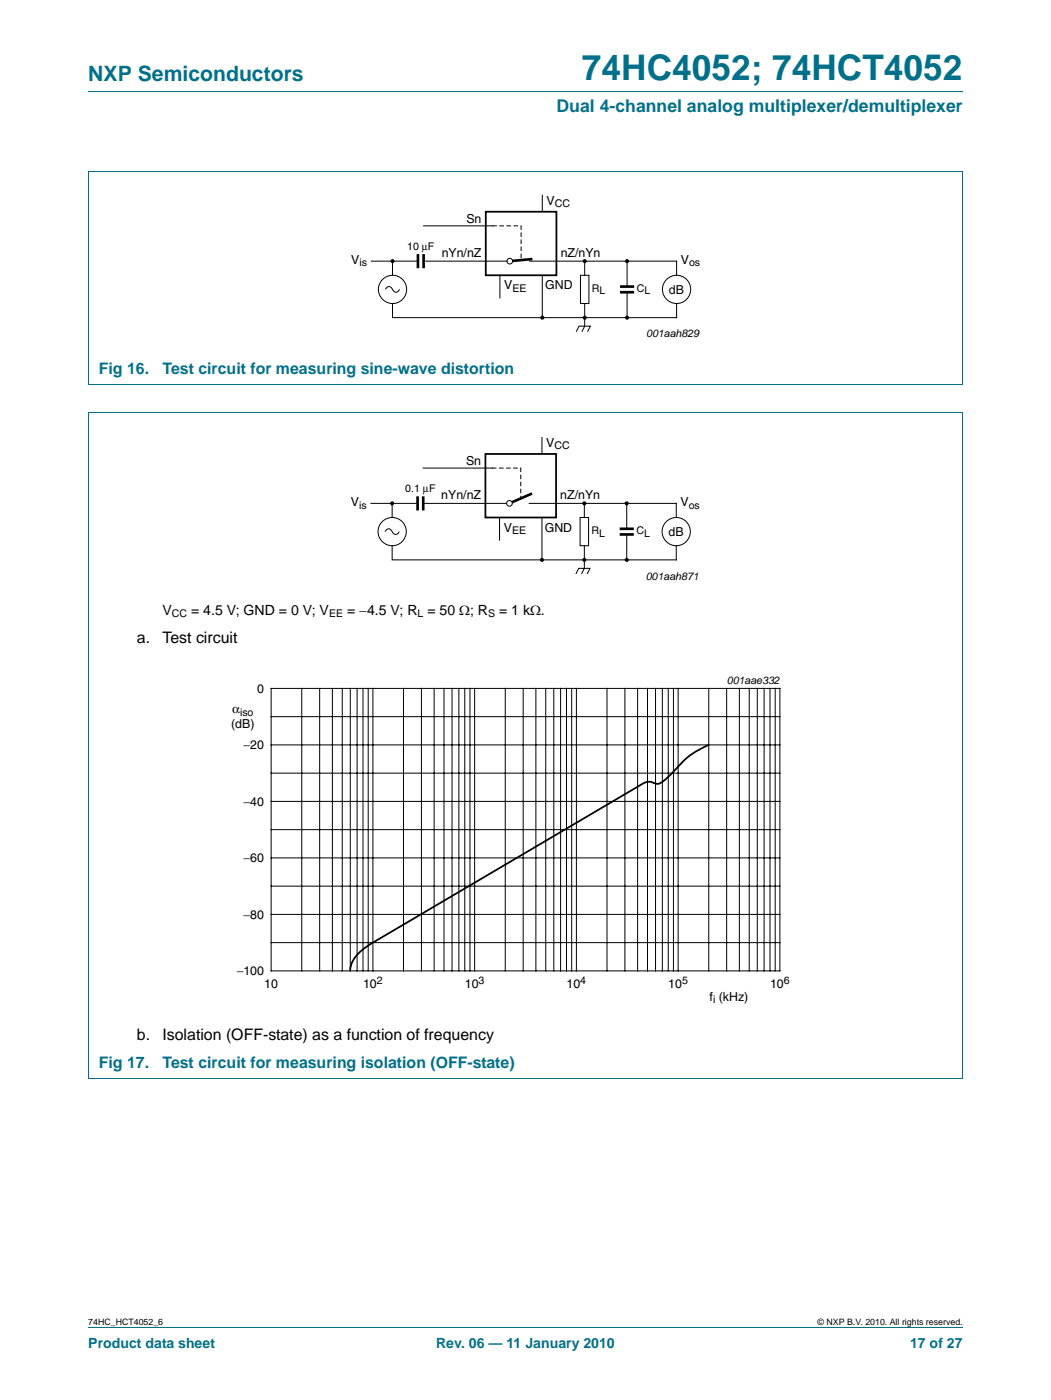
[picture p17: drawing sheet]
<svg xmlns="http://www.w3.org/2000/svg" width="210mm" height="280mm" viewBox="0 0 210 280" stroke-linecap="round" stroke-linejoin="round" font-family="sans-serif">
<defs><g id="words">
<text font-size="7" fill="#00708a" x="116.2" y="16">74HC4052; 74HCT4052</text>
<text font-size="4.2" fill="#00708a" x="17.6" y="16.2">NXP Semiconductors</text>
<text font-size="3.5" fill="#00708a" x="111.1" y="22.4">Dual 4-channel analog multiplexer/demultiplexer</text>
<g font-size="3.2" fill="#00708a">
<text x="19.7" y="74.8">Fig 16.</text>
<text x="32.5" y="74.8">Test circuit for measuring sine-wave distortion</text>
<text x="19.7" y="213.4">Fig 17.</text>
<text x="32.4" y="213.4">Test circuit for measuring isolation (OFF-state)</text>
</g>
<g font-size="3.2">
<text x="27.3" y="128.4">a.</text>
<text x="32.5" y="128.4">Test circuit</text>
<text x="27.3" y="207.8">b.</text>
<text x="32.5" y="207.8">Isolation (OFF-state) as a function of frequency</text>
</g>
<g font-size="2.8">
<text x="32.4" y="122.9">V</text>
<text x="38.2" y="122.9">= 4.5 V; GND = 0 V; V</text>
<text x="69.3" y="122.9">= −4.5 V; R = 50 Ω; R</text>
<text x="99.7" y="122.9">= 1 kΩ.</text>
</g>
<g font-size="2.8" fill="#00708a">
<text x="17.6" y="269.3">Product data sheet</text>
<text x="87.1" y="269.3">Rev. 06 — 11 January 2010</text>
<text x="181.8" y="269.3">17 of 27</text>
</g>
<g font-size="2.5">
<text x="109.2" y="40.9">V</text>
<text x="93.2" y="44.6">Sn</text>
<text x="70.1" y="52.7">V</text>
<text x="88.2" y="51.3">nYn/nZ</text>
<text x="112" y="51.3">nZ/nYn</text>
<text x="136" y="52.7">V</text>
<text x="100.7" y="57.8">V</text>
<text x="108.9" y="57.8">GND</text>
<text x="133.6" y="58.7">dB</text>
<text x="109.1" y="89.3">V</text>
<text x="93.1" y="93">Sn</text>
<text x="70.1" y="101.2">V</text>
<text x="88.1" y="99.7">nYn/nZ</text>
<text x="111.9" y="99.7">nZ/nYn</text>
<text x="135.9" y="101.2">V</text>
<text x="100.6" y="106.2">V</text>
<text x="108.8" y="106.2">GND</text>
<text x="133.5" y="107.1">dB</text>
<text x="46.4" y="142.6">α</text>
<text x="51.4" y="138.4">0</text>
<text x="46.2" y="145.6">(dB)</text>
<text x="48.6" y="149.7">−20</text>
<text x="48.6" y="161">−40</text>
<text x="48.6" y="172.3">−60</text>
<text x="48.6" y="183.6">−80</text>
<text x="47.3" y="194.9">−100</text>
<text x="52.8" y="197.4">10</text>
<text x="72.5" y="197.4">10</text>
<text x="92.8" y="197.4">10</text>
<text x="113.2" y="197.4">10</text>
<text x="133.5" y="197.4">10</text>
<text x="153.8" y="197.4">10</text>
<text x="141.7" y="199.9">f (kHz)</text>
</g>
<g font-size="2.1">
<text x="110.8" y="41.4">CC</text>
<text x="71.8" y="53.2">is</text>
<text x="81.3" y="49.9">10 μF</text>
<text x="137.6" y="53.2">os</text>
<text x="102.3" y="58.3">EE</text>
<text x="118.2" y="58.4">RL</text>
<text x="127.2" y="58.4">CL</text>
<text x="129" y="67.4">001aah829</text>
<text x="110.7" y="89.8">CC</text>
<text x="71.7" y="101.6">is</text>
<text x="80.9" y="98.3">0.1 μF</text>
<text x="137.5" y="101.6">os</text>
<text x="102.3" y="106.7">EE</text>
<text x="118.1" y="106.8">RL</text>
<text x="127.1" y="106.8">CL</text>
<text x="129" y="115.8">001aah871</text>
<text x="34.3" y="123.4">CC</text>
<text x="65.7" y="123.4">EE</text>
<text x="83.4" y="123.4">L</text>
<text x="97.5" y="123.4">S</text>
<text x="145.2" y="136.7">001aae332</text>
<text x="47.9" y="143">iso</text>
<text x="75.3" y="196.7">2</text>
<text x="95.6" y="196.7">3</text>
<text x="115.9" y="196.7">4</text>
<text x="136.2" y="196.7">5</text>
<text x="156.5" y="196.7">6</text>
<text x="142.4" y="200.4">i</text>
</g>
<g font-size="1.8">
<text x="17.6" y="264.7">74HC_HCT4052_6</text>
<text x="163.3" y="264.7">© NXP B.V. 2010. All rights reserved.</text>
</g>
</g></defs>
<path d="M17.6 18.3h174.7M17.6 34.2h174.7M17.6 34.2v42.6M192.3 34.2v42.6M17.6 76.9h174.7M17.6 265.3h174.7" fill="none" stroke="#00708a" stroke-width=".2"/>
<g fill="none" stroke="#000" stroke-width=".2">
<path d="M74.2 52.2h9.3M84.6 45.1h13.8M115.9 55h1.7v5.7h-1.7zM116.8 52.2v2.8M125.2 52.2v5.1M125.2 58.4v5.1M115.1 66.3l.5-1.1h2.3l-.6 1.1M116.8 60.7v2.8h18.3M116.8 63.5v1.7l-.6 1.1"/>
<circle cx="135.1" cy="57.8" r="2.81"/>
</g>
<path d="M83.5 50.8v2.8M84.6 50.8v2.8M106.3 51.8l-4.5 .4M123.8 57.3h2.9M123.8 58.4h2.9" fill="none" stroke="#000" stroke-width=".53"/>
<g fill="#000" stroke="#000" stroke-width=".25">
<circle cx="116.8" cy="52.2" r=".28"/>
<circle cx="125.2" cy="52.2" r=".28"/>
<circle cx="116.8" cy="63.5" r=".28"/>
<circle cx="125.2" cy="63.5" r=".28"/>
</g>
<path d="M98.4 45.1h5.7v6.8" fill="none" stroke="#000" stroke-width=".2" stroke-dasharray=".7"/>
<circle cx="101.8" cy="52.2" r=".56" fill="#fff" stroke="#000" stroke-width=".2"/>
<g fill="none" stroke="#000" stroke-width=".2">
<path d="M108.3 38.9v3.4M77 57.8a.74 .74 0 0 1 .7-.5 .74 .74 0 0 1 .7 .6 .71 .71 0 0 0 .8 .5 .71 .71 0 0 0 .6-.6M78.4 52.2v2.8M84.6 52.2h16.7M99.8 55v4.5M105.8 52.2h29.3v2.8M108.3 55v8.5M78.4 60.7v2.8h38.1M135.1 60.7v2.8"/>
<circle cx="78.4" cy="57.8" r="2.81"/>
</g>
<g fill="#000" stroke="#000" stroke-width=".25">
<circle cx="78.4" cy="52.2" r=".28"/>
<circle cx="108.3" cy="63.5" r=".28"/>
</g>
<path d="M97 42.3h14.1v12.7h-14.1z" fill="none" stroke="#000" stroke-width=".35"/>
<path d="M17.6 82.5h174.7M17.6 82.6v132.9M192.3 82.6v132.9M17.6 215.5h174.7" fill="none" stroke="#00708a" stroke-width=".2"/>
<path d="M106.3 98.6l-4.6 2" fill="none" stroke="#000" stroke-width=".53"/>
<circle cx="101.7" cy="100.6" r=".56" fill="#fff" stroke="#000" stroke-width=".2"/>
<g fill="none" stroke="#000" stroke-width=".2">
<path d="M84.5 93.5h13.9M108.2 87.3v3.4M74.1 100.6h9.3M76.9 106.2a.74 .74 0 0 1 .8-.5 .74 .74 0 0 1 .7 .6 .71 .71 0 0 0 .7 .5 .71 .71 0 0 0 .6-.6M78.3 109.1v2.8h38.1M78.3 100.6v2.8M84.8 100.6h16.4M99.8 103.4v4.5M105.7 100.6h29.4v2.8M108.2 103.4v8.5M115 114.7l.6-1.1h2.2l-.5 1.1M115.9 103.4h1.6v5.7h-1.6z"/>
<path d="M116.7 109.1v2.8h18.4v-2.8M116.7 100.6v2.8M116.7 111.9v1.7l-.6 1.1M125.2 100.6v5.1M125.2 106.8v5.1M54.2 137.6h101.6v56.4h-101.6zM60.3 137.6v56.4M63.8 137.6v56.4M66.4 137.6v56.4M68.4 137.6v56.4M70 137.6v56.4M71.3 137.6v56.4"/>
<path d="M72.5 137.6v56.4M73.5 137.6v56.4M74.5 137.6v56.4M80.6 137.6v56.4M84.2 137.6v56.4M86.7 137.6v56.4M88.7 137.6v56.4M90.3 137.6v56.4M91.6 137.6v56.4M92.8 137.6v56.4M93.9 137.6v56.4M94.8 137.6v56.4"/>
<path d="M100.9 137.6v56.4M104.5 137.6v56.4M107 137.6v56.4M109 137.6v56.4M110.6 137.6v56.4M112 137.6v56.4M113.1 137.6v56.4M114.2 137.6v56.4M115.1 137.6v56.4M121.2 137.6v56.4M124.8 137.6v56.4M127.3 137.6v56.4"/>
<path d="M129.3 137.6v56.4M130.9 137.6v56.4M132.3 137.6v56.4M133.5 137.6v56.4M134.5 137.6v56.4M135.4 137.6v56.4M141.5 137.6v56.4M145.1 137.6v56.4M147.7 137.6v56.4M149.6 137.6v56.4M151.2 137.6v56.4M152.6 137.6v56.4"/>
<path d="M153.8 137.6v56.4M154.8 137.6v56.4M54.2 143.2h101.6M54.2 154.5h101.6M54.2 148.8h101.6M54.2 165.8h101.6M54.2 177.1h101.6M54.2 160.1h101.6M54.2 171.4h101.6M54.2 188.4h101.6M54.2 182.7h101.6"/>
<circle cx="78.3" cy="106.2" r="2.81"/>
<circle cx="135.1" cy="106.2" r="2.81"/>
</g>
<path d="M83.4 99.2v2.8M84.5 99.2v2.8M123.8 105.7h2.8M123.8 106.8h2.8" fill="none" stroke="#000" stroke-width=".53"/>
<g fill="#000" stroke="#000" stroke-width=".25">
<circle cx="78.3" cy="100.6" r=".28"/>
<circle cx="108.2" cy="111.9" r=".28"/>
<circle cx="116.7" cy="100.6" r=".28"/>
<circle cx="116.7" cy="111.9" r=".28"/>
<circle cx="125.2" cy="100.6" r=".28"/>
<circle cx="125.2" cy="111.9" r=".28"/>
</g>
<path d="M98.4 93.5h5.6v6.2" fill="none" stroke="#000" stroke-width=".2" stroke-dasharray=".7"/>
<path d="M96.9 90.7h14.2v12.7h-14.2zM141.5 148.9a17.2 17.2 0 0 0-7.1 5.4l-.7 .7a4.6 4.6 0 0 1-2.6 1.6l-.3-.1a2.22 2.22 0 0 0-2.4 .1l-53.9 31.7a9.1 9.1 0 0 0-4.4 4.7l-.2 .9" fill="none" stroke="#000" stroke-width=".35"/>
<path d="M41.5 134.7h127v66.4h-127z" fill="none" stroke="#fff" stroke-width=".2"/>
<use href="#words"/>
</svg>
